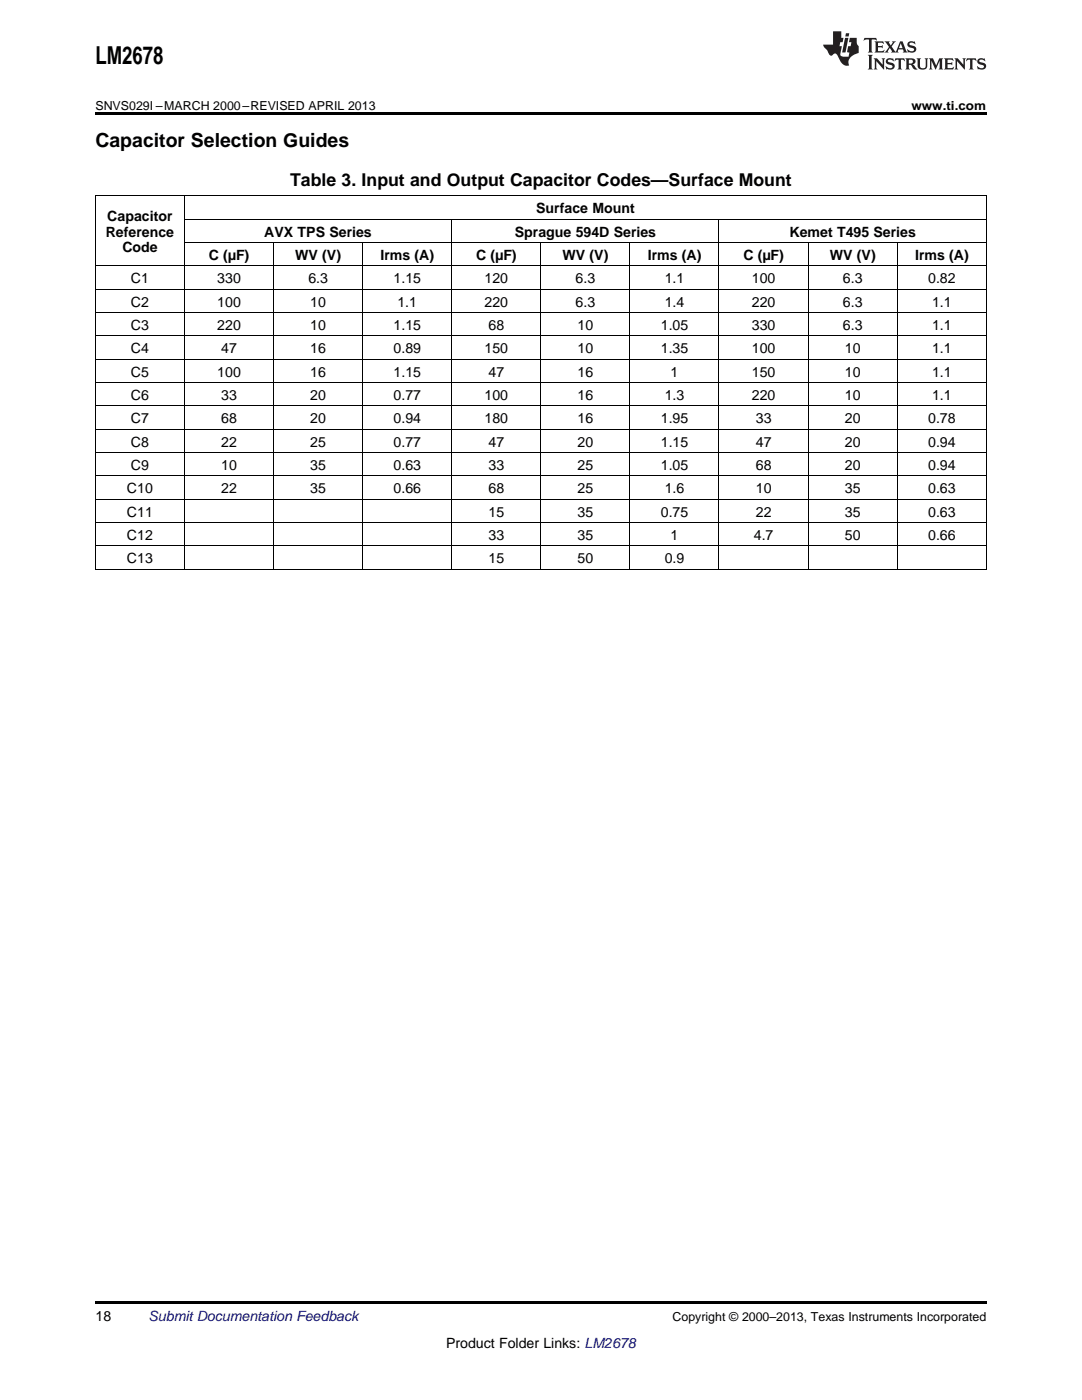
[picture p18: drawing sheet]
<svg xmlns="http://www.w3.org/2000/svg" width="216mm" height="279mm" viewBox="0 0 216 279" stroke-linecap="round" stroke-linejoin="round" font-family="sans-serif">
<defs><g id="words">
<text font-size="4.9" x="19" y="12.8">LM2678</text>
<text font-size="3.9" x="19" y="29.3">Capacitor Selection Guides</text>
<text font-size="3.5" x="57.9" y="37">Table 3. Input and Output Capacitor Codes—Surface Mount</text>
<g font-size="2.8">
<text x="21.1" y="47.2">Reference</text>
<text x="21.4" y="44">Capacitor</text>
<text x="52.7" y="47.2">AVX TPS Series</text>
<text x="102.7" y="47.2">Sprague 594D Series</text>
<text x="107" y="42.5">Surface Mount</text>
<text x="157.6" y="47.2">Kemet T495 Series</text>
<text x="24.4" y="50.4">Code</text>
<text x="41.7" y="51.9">C (µF)</text>
<text x="58.9" y="51.9">WV (V)</text>
<text x="75.9" y="51.9">Irms (A)</text>
<text x="95" y="51.9">C (µF)</text>
<text x="112.3" y="51.9">WV (V)</text>
<text x="129.3" y="51.9">Irms (A)</text>
<text x="148.3" y="51.9">C (µF)</text>
<text x="165.6" y="51.9">WV (V)</text>
<text x="182.6" y="51.9">Irms (A)</text>
<text x="26.1" y="56.5">C1</text>
<text x="43.4" y="56.5">330</text>
<text x="61.5" y="56.5">6.3</text>
<text x="78.5" y="56.5">1.15</text>
<text x="96.7" y="56.5">120</text>
<text x="114.9" y="56.5">6.3</text>
<text x="132.6" y="56.5">1.1</text>
<text x="150" y="56.5">100</text>
<text x="168.2" y="56.5">6.3</text>
<text x="185.2" y="56.5">0.82</text>
<text x="26.1" y="61.2">C2</text>
<text x="26.1" y="65.8">C3</text>
<text x="43.4" y="61.2">100</text>
<text x="43.4" y="65.8">220</text>
<text x="61.9" y="61.2">10</text>
<text x="61.9" y="65.8">10</text>
<text x="78.5" y="65.8">1.15</text>
<text x="79.3" y="61.2">1.1</text>
<text x="96.7" y="61.2">220</text>
<text x="97.5" y="65.8">68</text>
<text x="114.9" y="61.2">6.3</text>
<text x="115.3" y="65.8">10</text>
<text x="131.9" y="65.8">1.05</text>
<text x="132.6" y="61.2">1.4</text>
<text x="150" y="61.2">220</text>
<text x="150" y="65.8">330</text>
<text x="168.2" y="61.2">6.3</text>
<text x="168.2" y="65.8">6.3</text>
<text x="186" y="61.2">1.1</text>
<text x="186" y="65.8">1.1</text>
<text x="26.1" y="70.5">C4</text>
<text x="44.1" y="70.5">47</text>
<text x="61.9" y="70.5">16</text>
<text x="78.5" y="70.5">0.89</text>
<text x="96.7" y="70.5">150</text>
<text x="115.3" y="70.5">10</text>
<text x="131.9" y="70.5">1.35</text>
<text x="150" y="70.5">100</text>
<text x="168.6" y="70.5">10</text>
<text x="186" y="70.5">1.1</text>
<text x="26.1" y="75.1">C5</text>
<text x="43.4" y="75.1">100</text>
<text x="61.9" y="75.1">16</text>
<text x="78.5" y="75.1">1.15</text>
<text x="97.5" y="75.1">47</text>
<text x="115.3" y="75.1">16</text>
<text x="133.8" y="75.1">1</text>
<text x="150" y="75.1">150</text>
<text x="168.6" y="75.1">10</text>
<text x="186" y="75.1">1.1</text>
<text x="26.1" y="79.8">C6</text>
<text x="44.1" y="79.8">33</text>
<text x="61.9" y="79.8">20</text>
<text x="78.5" y="79.8">0.77</text>
<text x="96.7" y="79.8">100</text>
<text x="115.3" y="79.8">16</text>
<text x="132.6" y="79.8">1.3</text>
<text x="150" y="79.8">220</text>
<text x="168.6" y="79.8">10</text>
<text x="186" y="79.8">1.1</text>
<text x="26.1" y="84.5">C7</text>
<text x="26.1" y="89.1">C8</text>
<text x="44.1" y="84.5">68</text>
<text x="44.1" y="89.1">22</text>
<text x="61.9" y="84.5">20</text>
<text x="61.9" y="89.1">25</text>
<text x="78.5" y="84.5">0.94</text>
<text x="78.5" y="89.1">0.77</text>
<text x="96.7" y="84.5">180</text>
<text x="97.5" y="89.1">47</text>
<text x="115.3" y="84.5">16</text>
<text x="115.3" y="89.1">20</text>
<text x="131.9" y="84.5">1.95</text>
<text x="131.9" y="89.1">1.15</text>
<text x="150.8" y="84.5">33</text>
<text x="150.8" y="89.1">47</text>
<text x="168.6" y="84.5">20</text>
<text x="168.6" y="89.1">20</text>
<text x="185.2" y="84.5">0.78</text>
<text x="185.2" y="89.1">0.94</text>
<text x="26.1" y="93.8">C9</text>
<text x="44.1" y="93.8">10</text>
<text x="61.9" y="93.8">35</text>
<text x="78.5" y="93.8">0.63</text>
<text x="97.5" y="93.8">33</text>
<text x="115.3" y="93.8">25</text>
<text x="131.9" y="93.8">1.05</text>
<text x="150.8" y="93.8">68</text>
<text x="168.6" y="93.8">20</text>
<text x="185.2" y="93.8">0.94</text>
<text x="25.3" y="98.4">C10</text>
<text x="44.1" y="98.4">22</text>
<text x="61.9" y="98.4">35</text>
<text x="78.5" y="98.4">0.66</text>
<text x="97.5" y="98.4">68</text>
<text x="115.3" y="98.4">25</text>
<text x="132.6" y="98.4">1.6</text>
<text x="150.8" y="98.4">10</text>
<text x="168.6" y="98.4">35</text>
<text x="185.2" y="98.4">0.63</text>
<text x="25.3" y="103.1">C11</text>
<text x="25.3" y="107.7">C12</text>
<text x="97.5" y="103.1">15</text>
<text x="97.5" y="107.7">33</text>
<text x="115.3" y="103.1">35</text>
<text x="115.3" y="107.7">35</text>
<text x="131.9" y="103.1">0.75</text>
<text x="133.8" y="107.7">1</text>
<text x="150.4" y="107.7">4.7</text>
<text x="150.8" y="103.1">22</text>
<text x="168.6" y="103.1">35</text>
<text x="168.6" y="107.7">50</text>
<text x="185.2" y="103.1">0.63</text>
<text x="185.2" y="107.7">0.66</text>
<text x="25.3" y="112.4">C13</text>
<text x="97.5" y="112.4">15</text>
<text x="115.3" y="112.4">50</text>
<text x="132.6" y="112.4">0.9</text>
<text x="19" y="263.6">18</text>
<text x="89" y="269">Product Folder Links: LM2678</text>
</g>
<text font-size="2.8" fill="#0000c8" x="29.6" y="263.6">Submit Documentation Feedback</text>
<g font-size="2.5">
<text x="19" y="21.9">SNVS029I –MARCH 2000–REVISED APRIL 2013</text>
<text x="181.9" y="21.9">www.ti.com</text>
<text x="134.2" y="263.6">Copyright © 2000–2013, Texas Instruments Incorporated</text>
</g>
</g></defs>
<path d="M19 22.5h177.8v.5h-177.8zM19 259.7h177.8v.5h-177.8z" fill="#000"/>
<g fill="none" stroke="#000" stroke-width=".2">
<path d="M19 39.1h177.8M19.1 39.2v74.5M36.8 39.2v74.5M196.8 39.2v74.5M19 57.7h177.8M19 53.1h177.8M36.8 48.4h160M36.8 43.8h160M54.6 48.5v65.2M72.3 48.5v65.2M90.1 43.8v69.9M107.9 48.5v65.2"/>
<path d="M125.7 48.5v65.2M143.5 43.8v69.9M161.2 48.5v65.2M179 48.5v65.2M19 76.4h177.8M19 71.7h177.8M19 67h177.8M19 62.4h177.8M19 99.6h177.8M19 95h177.8M19 90.3h177.8M19 85.7h177.8"/>
<path d="M19 81h177.8M19 113.6h177.8M19 109h177.8M19 104.3h177.8"/>
</g>
<g fill="#231f20">
<path d="M172.5 7.6l-.1 .5 .4-.2h.6v.1v2.1l-.2 .4h.9l-.2-.4v-2.1l.1-.1h.5l.5 .2-.2-.5zM174.5 8.3l.2 .3v1.5l-.2 .4h1.8l.2-.6a1.04 1.04 0 0 1-1.3 .2v-.7h.6l.3 .2v-.6l-.3 .2h-.6v-.6l.8-.1 .4 .3-.2-.5zM176.5 8.3l.9 1.1-.9 1.1h.8l-.2-.2 .4-.7 .5 .7-.2 .2h1.5l-.2-.2 .2-.4h.9l.1 .4-.2 .2h1l-.3-.3-.7-1.9h-.5l-.9 2-.8-1 .9-1h-.8l.1 .3-.4 .5-.3-.6 .1-.2zM179.7 8.6l.4 1h-.7zM181.3 8.4a.63 .63 0 0 0-.2 .7 .63 .63 0 0 0 .6 .4l.6 .2 .1 .2a.75 .75 0 0 1-.7 .4 .75 .75 0 0 1-.6-.5l.1 .7 .1-.1a1.11 1.11 0 0 0 1.5-.6 1.13 1.13 0 0 0-1.2-.8l-.1-.4a1.04 1.04 0 0 1 1.2 .2l-.2-.5-.2 .1-.4-.2zM173.2 10.9l.2 .4v2.2l-.2 .4h1l-.3-.4v-2.2l.3-.4zM174.3 11.6l.3 .4v1.5l-.3 .4h.8l-.2-.4v-1.3l1.5 1.7v-1.9l.2-.4h-.7l.2 .4v.9l-1.1-1.3zM177 11.8a.62 .62 0 0 0-.2 .7 .62 .62 0 0 0 .6 .4l.6 .1 .1 .3a.76 .76 0 0 1-.7 .3 .76 .76 0 0 1-.7-.4l.2 .7 .1-.1a1.11 1.11 0 0 0 1.5-.6 1.13 1.13 0 0 0-1.2-.8l-.1-.4a1.04 1.04 0 0 1 1.2 .2l-.2-.6-.2 .1-.5-.1zM178.7 11.6l-.2 .6a.61 .61 0 0 1 .8-.3v1.6l-.2 .4h.9l-.2-.4v-1.6a.63 .63 0 0 1 .7 .3l-.1-.6zM180.6 11.6l.3 .4v1.5l-.3 .4h1l-.2-.2-.1-.8 .6 .2a.76 .76 0 0 0 1.2 .7l-1-1a.58 .58 0 0 0 .6-.5 .58 .58 0 0 0-.5-.6zM181.4 11.9h.1a.45 .45 0 0 1 .5 .1 .45 .45 0 0 1 .1 .5l-.8 .2zM182.9 11.6l.2 .2a2.17 2.17 0 0 0 .3 1.9 .99 .99 0 0 0 1.6-.6v-1.1l.2-.4h-.7l.2 .2a1.92 1.92 0 0 1-.2 1.8 .6 .6 0 0 1-.9-.5v-1.1l.2-.4zM185.4 11.6l.2 .4v1.5l-.2 .4h.7l-.2-.4v-1.4l.8 1.8 .8-1.8v1.4l-.2 .4h.9l-.2-.4v-1.5l.2-.4h-.8l-.6 1.5-.6-1.5zM188.4 11.6l.2 .4v1.5l-.2 .4h1.8l.1-.6a1.04 1.04 0 0 1-1.2 .1v-.6h.5l.4 .2v-.6l-.4 .2h-.5v-.7h.8l.3 .3-.1-.6zM190.5 11.6l.2 .4v1.5l-.2 .4h.7l-.2-.4v-1.3l1.5 1.7v-1.9l.2-.4h-.7l.2 .4v.9l-1.1-1.3zM192.9 11.6l-.1 .6a.61 .61 0 0 1 .7-.3l.1 1.6-.3 .4h1l-.3-.4 .1-1.6a.63 .63 0 0 1 .7 .3l-.1-.6zM195.2 11.8a.62 .62 0 0 0-.2 .7 .62 .62 0 0 0 .6 .4l.6 .1 .1 .3a.76 .76 0 0 1-.7 .3 .76 .76 0 0 1-.6-.4l.1 .7 .1-.1a1.11 1.11 0 0 0 1.6-.6 1.13 1.13 0 0 0-1.3-.8l-.1-.4a1.04 1.04 0 0 1 1.2 .2l-.1-.6-.2 .1-.5-.1z"/>
<path d="M166.2 6.3v2.6h-1.9v.4l.8 .9a.91 .91 0 0 0 1 .8 .56 .56 0 0 1 .5-.3 .56 .56 0 0 1 .5 .3l.4 .8a1.53 1.53 0 0 0 1.9 1.2 1.54 1.54 0 0 1 1-2.1l.9-.3v-1.4a1.52 1.52 0 0 1-.4-1.6h-1.3l-.2 .8h.5l-.2 .8h-.5l-.1 1v.2l.4 .1-.2 .8a1.93 1.93 0 0 1-1.6-.3l.3-1.8h-.5l.2-.8h.4l.2-.8h-.4v-1.3zM168.6 7.6l-.6 2.9h.7l.6-2.9zM168.8 6.6l-.1 .7h.6l.2-.7z"/>
</g>
<use href="#words"/>
</svg>
